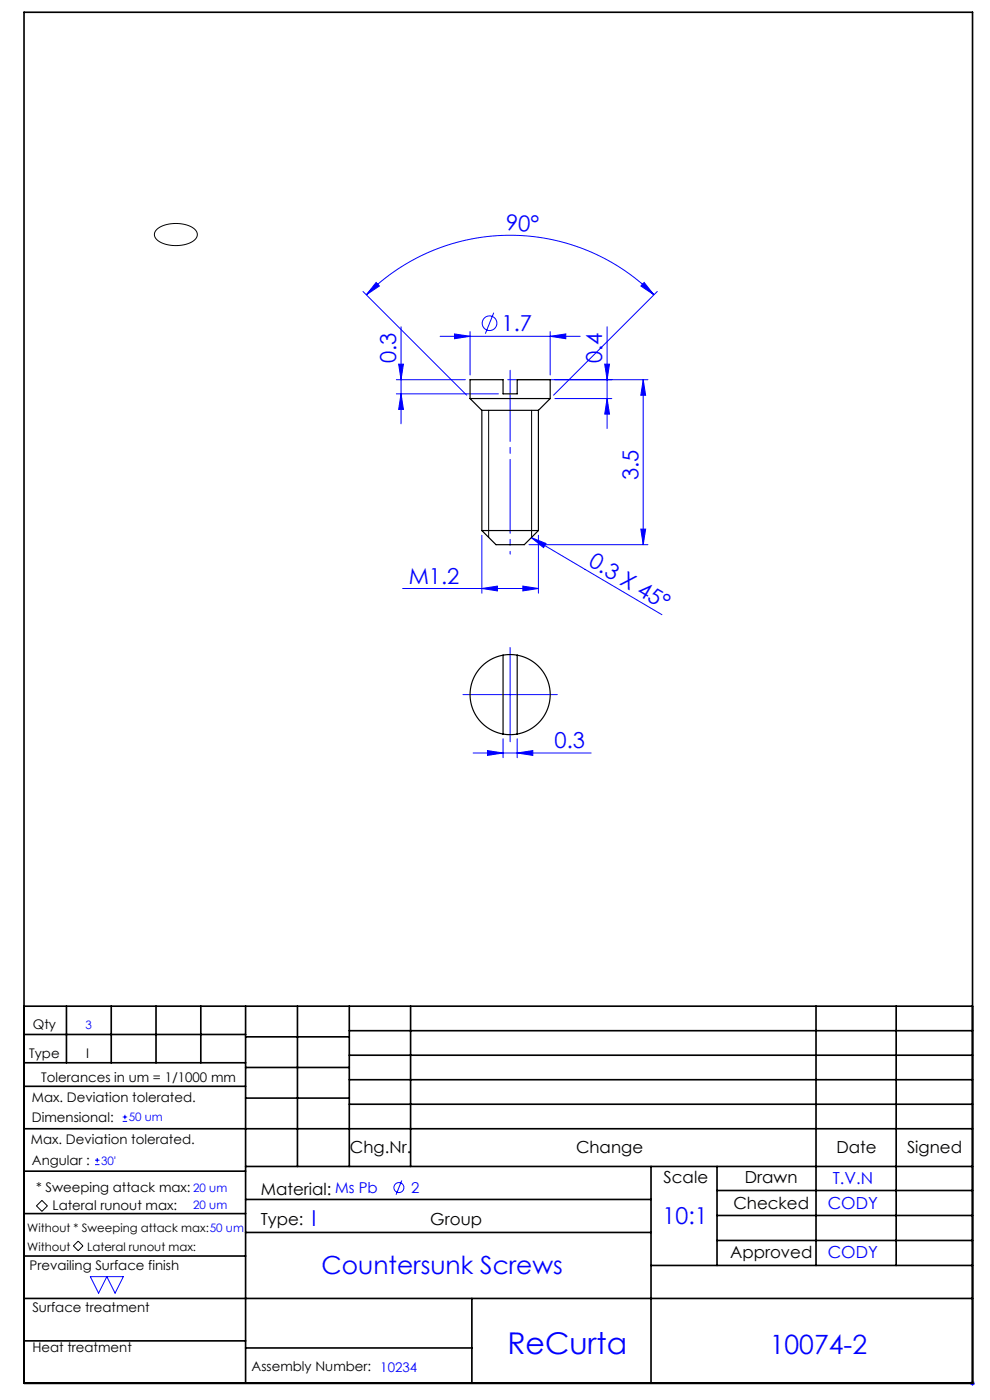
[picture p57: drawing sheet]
<svg xmlns="http://www.w3.org/2000/svg" width="210mm" height="297mm" viewBox="0 0 210 297" stroke-linecap="round" stroke-linejoin="round" font-family="sans-serif">
<defs><g id="words">
<text font-size="6.3" fill="#00f" x="107.6" y="287.3">ReCurta</text>
<text font-size="5.6" fill="#00f" x="163.3" y="287.2">10074-2</text>
<text font-size="5.3" fill="#00f" x="68.2" y="270.3">Countersunk Screws</text>
<text font-size="4.9" fill="#00f" x="140.6" y="259.7">10:1</text>
<g font-size="4.7" fill="#00f">
<text x="107.2" y="48.8" transform="rotate(3 107.2 48.8)">90°</text>
<text x="106.4" y="70.3">1.7</text>
<text x="84.1" y="77.1" transform="rotate(-90 84.1 77.1)">0.3</text>
<text x="127.8" y="77.1" transform="rotate(-90 127.8 77.1)">0.4</text>
<text x="135.4" y="101.9" transform="rotate(-90 135.4 101.9)">3.5</text>
<text x="124.6" y="119.9" transform="rotate(31 124.6 119.9)">0.3 X 45°</text>
<text x="86.7" y="123.8">M1.2</text>
<text x="117.6" y="158.7">0.3</text>
<text x="66.1" y="260">I</text>
</g>
<g font-size="3.5">
<text x="74.2" y="244.7">Chg.Nr.</text>
<text x="122.2" y="244.7">Change</text>
<text x="177.4" y="244.7">Date</text>
<text x="192.4" y="244.7">Signed</text>
<text x="140.8" y="250.9">Scale</text>
<text x="158" y="250.9">Drawn</text>
<text x="55.3" y="253.5">Material: Ms Pb</text>
<text x="155.6" y="256.4">Checked</text>
<text x="55.3" y="259.8">Type:</text>
<text x="91.3" y="259.8">Group</text>
<text x="154.9" y="266.9">Approved</text>
</g>
<g font-size="3.5" fill="#00f">
<text x="176.6" y="251.1">T.V.N</text>
<text x="175.6" y="256.6">CODY</text>
<text x="175.6" y="267">CODY</text>
</g>
<text font-size="3.2" fill="#00f" x="87.2" y="253.1">2</text>
<g font-size="2.8">
<text x="7" y="218.4">Qty</text>
<text x="6.2" y="224.5">Type</text>
<text x="18.2" y="224.5">I</text>
<text x="6.8" y="233.7">Max. Deviation tolerated.</text>
<text x="8.8" y="229.4">Tolerances in um = 1/1000 mm</text>
<text x="6.8" y="238.1">Dimensional:</text>
<text x="6.6" y="242.8">Max. Deviation tolerated.</text>
<text x="6.8" y="247.1">Angular :</text>
<text x="7.6" y="252.9">* Sweeping attack max:</text>
<text x="11.2" y="256.7">Lateral runout max:</text>
<text x="6.3" y="269.5">Prevailing Surface finish</text>
<text x="6.9" y="278.3">Surface treatment</text>
<text x="6.9" y="286.7">Heat treatment</text>
<text x="53.4" y="290.9">Assembly Number: 10234</text>
</g>
<g font-size="2.5" fill="#00f">
<text x="18.1" y="218.3">3</text>
<text x="27.3" y="237.9">50 um</text>
<text x="21.4" y="247.1">30'</text>
<text x="41" y="253">20 um</text>
<text x="41" y="256.5">20 um</text>
</g>
<g font-size="2.5">
<text x="5.8" y="261.4">Without * Sweeping attack max:50 um</text>
<text x="5.8" y="265.4">Without</text>
<text x="18.5" y="265.3">Lateral runout max:</text>
</g>
</g></defs>
<g fill="none" stroke="#00f" stroke-width=".21">
<path d="M79.8 59.9l.7 .8-2.8 1.8zM136.6 59.9l2.1 2.6-2.8-1.8zM77 61.8l22 22M77.7 62.5a43.1 43.1 0 0 1 61 0M84.6 77.2h1l-.5 3.4zM85.1 69.3v20.6M93.4 71.3h29.7M96.4 70.8l3.3 .5-3.3 .6zM99.7 70.3v9.3M104.7 66.3l-1.7 4.5M116.7 71.3l3.3-.5v1.1zM116.7 70.3v9.3"/>
<path d="M128.3 77.2h1l-.5 3.4zM128.8 69.3v21.6M139.4 61.8l-22 22M84.1 80.6h14.6M84.1 83.6h21.6M85.1 83.6l.5 3.3h-1zM107.7 80.6h29.7M117.7 84.6h12.1M128.8 84.6l.5 3.3h-1zM136.4 80.6v35M136.4 80.6l.5 3.3h-1zM102.2 113.6v12.2"/>
<path d="M112.2 115.6h25.2M112.7 114.1l3.1 1.2-.5 .9zM112.7 114.1l27.7 16.3M114.2 113.6v12.2M135.9 112.2h1l-.5 3.4zM85.4 124.8h28.8M102.2 124.8l3.3-.5v1.1zM108.2 137.4v20M110.9 124.3l3.3 .5-3.3 .6zM98.2 147.4h20M100.4 159.7h25M103.4 159.2l3.3 .5-3.3 .6z"/>
<path d="M106.7 156.7v4M109.7 159.7l3.3-.5v1.1zM109.7 156.7v4M26 237.9h1M26 237h1M26.5 236.5v.9M20.2 247.1h.9M20.2 246.1h.9M20.6 245.7v.9M85.2 250.4l-1.2 3.1M19.2 270.8h7l-1.8 3.5-1.7-3.5-1.8 3.5zM205.8 293.5h1"/>
<path d="M205.9 293.1l.7 .7M206.3 293v1M206.6 293.1l-.7 .7"/>
<circle cx="103.8" cy="68.6" r="1.56"/>
<circle cx="84.6" cy="251.9" r="1.06"/>
</g>
<path d="M33.2 48.7a7 7 0 0 1 8.3 .1 1.63 1.63 0 0 1-1 2.6 7.2 7.2 0 0 1-7.4-.7l-.1-.1a1.35 1.35 0 0 1 .2-1.9zM103.7 87v27M112.8 87v27M8.9 254.7l1.2 1.1-1.2 1.2-1.2-1.2zM15.6 264.3l1-1 1 1-1 1z" fill="none" stroke="#000" stroke-width=".21"/>
<path d="M108.2 78.6v34" fill="none" stroke="#00f" stroke-width=".21" stroke-dasharray="15.2 1.3 1.3 1.3" stroke-dashoffset=".1"/>
<path d="M108.2 112.6v5" fill="none" stroke="#00f" stroke-width=".21" stroke-dasharray="15.2 1.3 1.3 1.3" stroke-dashoffset="14.6"/>
<g fill="none" stroke="#000" stroke-width=".35">
<path d="M5.1 2.6h201.2v290.9h-201.2zM5.1 213.5h201.2M5.1 219.5h47M14.1 213.5v12M23.6 213.5v12M33.1 213.5v12M42.6 213.5v12M52.1 213.5v80M52.1 220h22M63.1 213.5v34M74.1 218.7h132.2M74.1 213.5v34"/>
<path d="M87.1 213.5v34M173.1 213.5v55M190.1 213.5v55M5.1 239.5h201.2M5.1 230.5h47M5.1 225.5h47M52.1 226.5h22M52.1 233h22M74.1 223.9h132.2M74.1 229.1h132.2M74.1 234.3h132.2M5.1 257.5h47"/>
<path d="M5.1 248.5h47M52.1 247.5h154.2M52.1 254.5h86M138.1 247.5v46M152.1 247.5v21M152.1 252.6h54.2M152.1 257.9h54.2M5.1 275.5h201.2M5.1 266.5h47M52.1 261.5h86M100.1 275.5v18M138.1 268.5h68.2"/>
<path d="M152.1 263.2h54.2M5.1 284.5h47M52.1 286h48"/>
</g>
<g fill="#00f">
<path d="M112.7 114.1l3.1 1.2-.5 .9z"/>
<path d="M136.6 59.9l2.1 2.6-2.8-1.8zM79.8 59.9l.7 .8-2.8 1.8z"/>
<path d="M96.4 70.8l3.3 .5-3.3 .6zM116.7 71.3l3.3-.5v1.1zM102.2 124.8l3.3-.5v1.1zM110.9 124.3l3.3 .5-3.3 .6zM103.4 159.2l3.3 .5-3.3 .6zM109.7 159.7l3.3-.5v1.1z"/>
<path d="M136.4 80.6l.5 3.3h-1zM135.9 112.2h1l-.5 3.4zM128.3 77.2h1l-.5 3.4zM128.8 84.6l.5 3.3h-1zM84.6 77.2h1l-.5 3.4zM85.1 83.6l.5 3.3h-1z"/>
</g>
<g fill="none" stroke="#000" stroke-width=".25">
<path d="M99.7 84.6h17M99.7 84.6v-4h7v3h3v-3h7v4M99.7 84.6l2.5 2.5M102.2 87.1h12M102.2 87.1v25.5M114.2 87.1v25.5M116.7 84.6l-2.5 2.5M102.2 112.6l3 3h6l3-3M102.2 112.6h12M106.7 139a8.5 8.5 0 0 0-7 8.4 8.5 8.5 0 0 0 7 8.3M106.7 139l1.5-.1 1.5 .1M106.7 139v16.7"/>
<path d="M109.7 139a8.5 8.5 0 0 1 7 8.4 8.5 8.5 0 0 1-7 8.3M109.7 139v16.7M106.7 155.7l1.5 .2 1.5-.2"/>
</g>
<use href="#words"/>
</svg>
